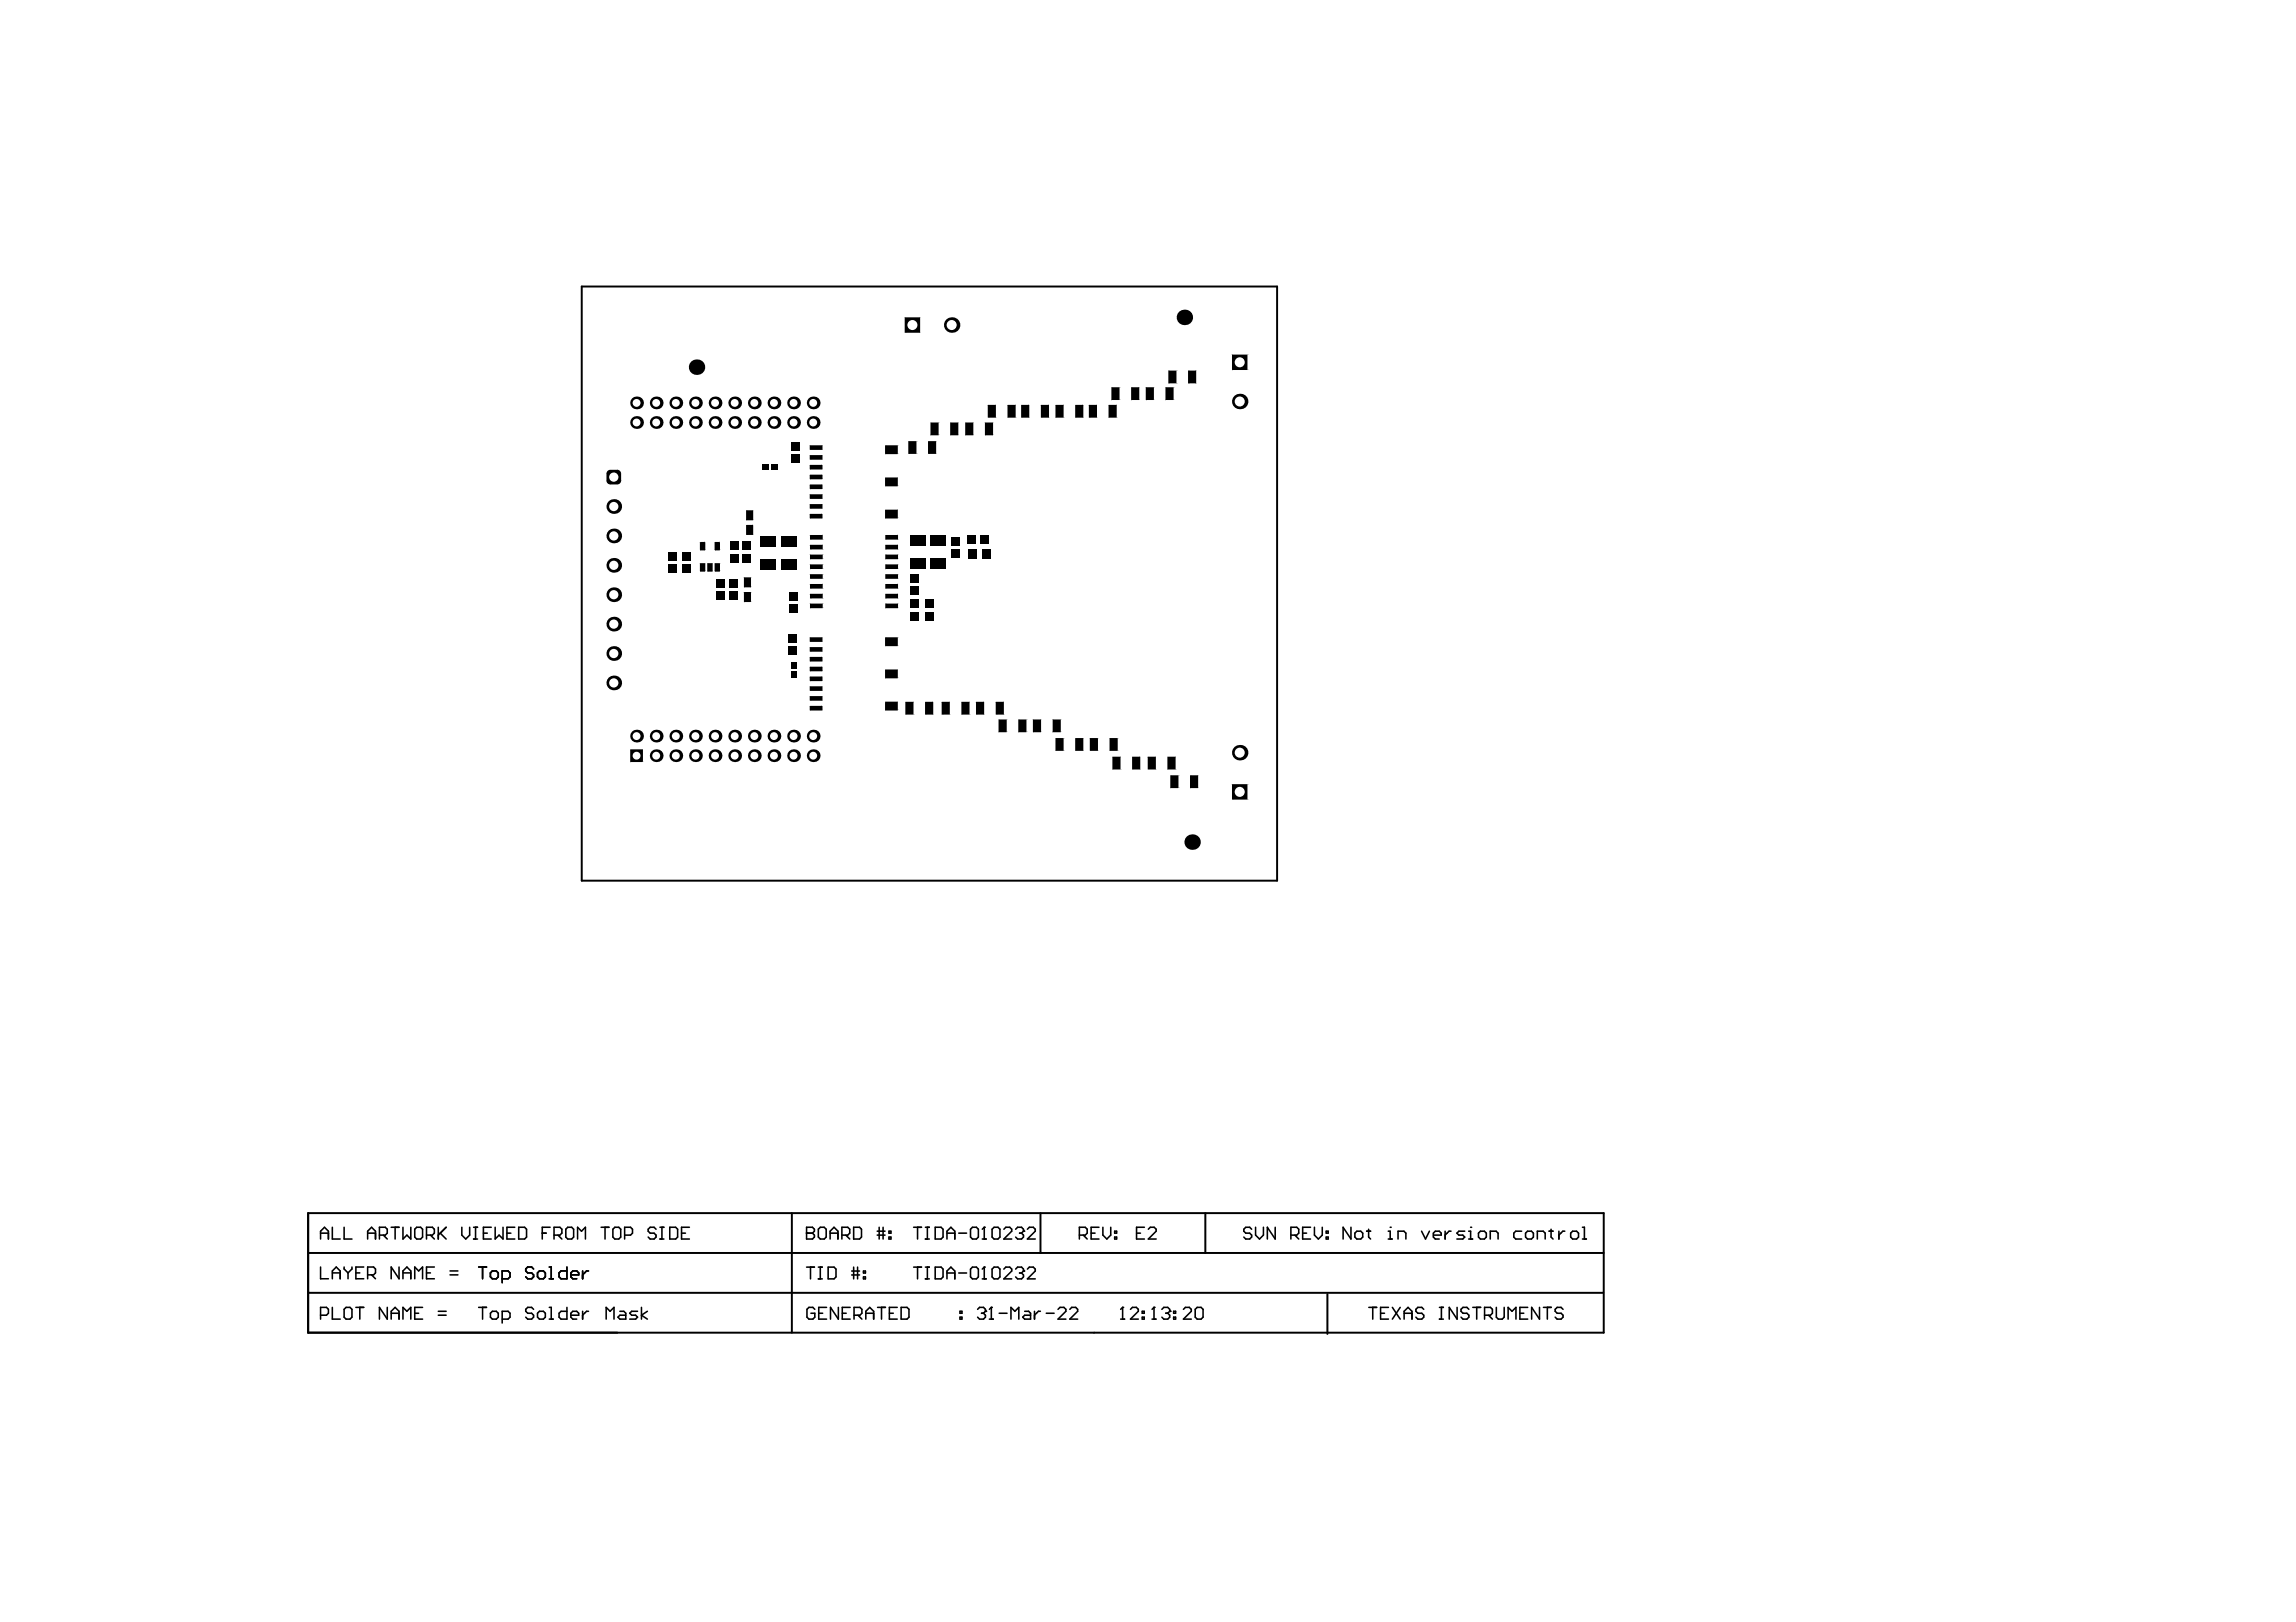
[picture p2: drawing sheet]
<svg xmlns="http://www.w3.org/2000/svg" width="297mm" height="210mm" viewBox="0 0 297 210" stroke-linecap="round" stroke-linejoin="round" font-family="sans-serif">
<path d="M75.3 37.1h89.9v76.9h-89.9zM39.9 157v15.5h167.6v-15.5h-167.6v15.5M102.4 157v15.5M134.6 157v5.1M155.9 157v5.1M39.9 162.1h167.6M39.9 167.3h167.5M171.7 167.5v5.1" fill="none" stroke="#000" stroke-width=".25"/>
<g fill="none" stroke="#000" stroke-width=".2">
<path d="M41.5 159.6h1M43 158.8v1.5h1M44.5 158.8v1.5h1M47.6 159.6h1M49.1 159.8h.7l.3-.2v-.5l-.3-.3h-.7v1.5M49.6 159.8l.5 .5M50.6 158.8h1M51.1 158.8v1.5M52.1 158.8v1.5l.5-.5 .5 .5v-1.5M53.7 159.1l.2-.3h.5l.3 .3v1l-.3 .2h-.5l-.2-.2zM55.2 159.8h.7l.3-.2v-.5l-.3-.3h-.7v1.5M55.7 159.8l.5 .5"/>
<path d="M56.7 158.8v1.5M57 159.6l.7 .7M57.7 158.8l-1 1M59.7 158.8v1l.6 .5 .5-.5v-1M61.3 158.8h.5M61.5 158.8v1.5M62.5 159.6h.5M63.6 158.8h-1.1v1.5h1.1M64.1 158.8v1.5l.5-.5 .5 .5v-1.5M65.6 159.6h.5M66.6 158.8h-1v1.5h1M67.1 158.8h.8l.2 .3v1l-.2 .2h-.8z"/>
<path d="M70.2 159.6h.5M71.2 158.8h-1v1.5M71.7 159.8h.7l.3-.2v-.5l-.3-.3h-.7v1.5M72.2 159.8l.5 .5M73.2 159.1l.3-.3h.5l.2 .3v1l-.2 .2h-.5l-.3-.2zM77.8 158.8h1M78.3 158.8v1.5M79.3 159.1l.2-.3h.6l.2 .3v1l-.2 .2h-.6l-.2-.2zM80.8 159.8h.8l.2-.2v-.5l-.2-.3h-.8v1.5M84.9 159.1l-.3-.3h-.5l-.2 .3v.2l.2 .3h.5l.3 .2v.3l-.3 .2h-.5l-.2-.2M85.4 158.8h.5M85.6 158.8v1.5"/>
<path d="M86.7 158.8h.7l.3 .3v1l-.3 .2h-.7zM88.2 159.6h.5M89.2 158.8h-1v1.5h1M104.3 159.6h.1M104.3 158.8h.8l.3 .3v.2l-.3 .3 .3 .2v.3l-.3 .2h-.8zM104.3 159.6h.8M105.9 159.1l.2-.3h.5l.3 .3v1l-.3 .2h-.5l-.2-.2zM107.4 159.6h1M108.9 159.8h.8l.2-.2v-.5l-.2-.3h-.8v1.5M109.4 159.8l.5 .5M110.4 158.8h.8l.3 .3v1l-.3 .2h-.8zM113.5 159.3h1"/>
<path d="M113.5 159.8h1M113.7 158.8v1.5M114.2 158.8v1.5M115 159.3h.3v.3h-.3zM118.2 158.8h1M118.7 158.8v1.5M119.7 158.8h.5M120 158.8v1.5M121 158.8h.8l.2 .3v1l-.2 .2h-.8zM122.5 159.6h1M124 159.6h1.1M125.6 159.1l.2-.3h.5l.3 .3v1l-.3 .2h-.5l-.2-.2z"/>
<path d="M127.3 158.8h.1M127.3 158.8v1.5M127.3 158.8l-.2 .3M128.3 159.1l.3-.3h.5l.3 .3v1l-.3 .2h-.5l-.3-.2zM129.9 159.1l.2-.3h.5l.3 .3v.2l-1 1h1M131.4 159.1l.2-.3h.6l.2 .3v.2M131.9 159.6h.3M132.2 159.6l.2 .2v.3l-.2 .2h-.6l-.2-.2M132.4 159.3h.1M132.4 159.3l-.2 .3M132.9 159.1l.3-.3h.5l.2 .3v.2l-1 1h1M139.6 159.8h.8l.3-.2v-.5l-.3-.3h-.8v1.5"/>
<path d="M140.1 159.8l.6 .5M141.2 159.6h.5M142.2 158.8h-1v1.5h1M142.7 158.8v1l.5 .5 .5-.5v-1M144.2 159.3h.3v.3h-.3zM147 159.6h.5M148.1 158.8h-1.1v1.5h1.1M148.6 159.1l.2-.3h.5l.3 .3v.2l-1 1h1M161.9 159.1l-.2-.3h-.5l-.3 .3v.2l.3 .3h.5l.2 .2v.3l-.2 .2h-.5l-.3-.2M162.4 158.8v1l.5 .5 .6-.5v-1M165 158.8v1.5l-1-1.5v1.5M167 159.8h.8l.2-.2v-.5l-.2-.3h-.8v1.5"/>
<path d="M167.5 159.8l.5 .5M168.5 159.6h.5M169.5 158.8h-1v1.5h1M170.1 158.8v1l.5 .5 .5-.5v-1M171.6 159.3h.2v.3h-.2zM174.8 158.8v1.5l-1-1.5v1.5M175.3 159.6l.2-.3h.5l.3 .3v.5l-.3 .2h-.5l-.2-.2zM176.8 159.3h.5M177.1 159.1v1l.2 .2M179.6 159.3h.3v1M179.9 158.8h.1M183.9 159.3l.5 1 .5-1"/>
<path d="M185.4 159.8h1.1v-.2l-.3-.3h-.5l-.3 .3v.5l.3 .2h.5M187 159.3v1M187.7 159.3h-.2l-.5 .5M189.5 159.3h-.8l-.2 .3 .2 .2h.5l.3 .3-.3 .2h-.7M190 159.3h.3v1M190.3 158.8h.1M191.5 159.3h.5l.3 .3v.5l-.3 .2h-.5l-.2-.2v-.5zM196.9 159.3h-.8l-.3 .3v.5l.3 .2h.8M197.4 159.6l.2-.3h.5l.3 .3v.5l-.3 .2h-.5l-.2-.2zM200.4 159.3h.5M200.7 159.1v1l.2 .2M201.7 159.3v1"/>
<path d="M202.4 159.3h-.2l-.5 .5M203.2 159.6l.3-.3h.5l.2 .3v.5l-.2 .2h-.5l-.3-.2zM204.7 158.8h.3v1.5M41.5 170.2h.7l.3-.3v-.5l-.3-.2h-.7v1.5M41.5 160.3v-1l.5-.5 .5 .5v1M41.5 164v1.5h1M43 169.2v1.5h1M43 165.5v-1l.5-.5 .5 .5v1M43 164.7h1M44.5 169.4l.3-.2h.5l.2 .2v1.1l-.2 .2h-.5l-.3-.2zM44.5 164v.2l.5 .5M45 164.7v.8"/>
<path d="M45.5 164v.2l-.5 .5M46 169.2h1.1M46 164.7h.5M46.5 169.2v1.5M47.1 164h-1.1v1.5h1.1M47.6 160.3v-1l.5-.5 .5 .5v1M47.6 165h.7l.3-.3v-.5l-.3-.2h-.7v1.5M48.1 165l.5 .5M50.1 169.2v1.5l-1-1.5v1.5M50.6 169.9h1M50.6 170.7v-1l.5-.5 .5 .5v1M51.6 164v1.5l-1-1.5v1.5"/>
<path d="M52.1 165.5v-1l.5-.5 .5 .5v1M52.1 170.7v-1.5l.5 .5 .5-.5v1.5M52.1 164.7h1M53.7 169.9h.5M53.7 165.5v-1.5l.5 .5 .5-.5v1.5M54.7 169.2h-1v1.5h1M55.2 164.7h.5M56.2 164h-1v1.5h1M56.7 169.7h1M56.7 170.2h1M58.2 165h1M58.2 164.5h1"/>
<path d="M61.3 160.3h.5M61.9 169.2h1M61.9 164h1M62.4 164v1.5M62.4 169.2v1.5M63.4 169.9l.3-.2h.5l.3 .2v.6l-.3 .2h-.5l-.3-.2zM63.4 164.7l.3-.2h.5l.3 .2v.5l-.3 .3h-.5l-.3-.3zM65 170.7h.7l.3-.2v-.6l-.3-.2h-.7v1.5M65 165.5h.7l.3-.3v-.5l-.3-.2h-.7v1.5M69 169.4l-.2-.2h-.5l-.3 .2v.3l.3 .2h.5l.2 .3v.3l-.2 .2h-.5l-.3-.2M69 164.2l-.2-.2h-.5l-.3 .2v.3l.3 .2h.5l.2 .3v.2l-.2 .3h-.5l-.3-.3M69.5 169.9l.3-.2h.5l.3 .2v.6l-.3 .2h-.5l-.3-.2z"/>
<path d="M69.5 164.7l.3-.2h.5l.3 .2v.5l-.3 .3h-.5l-.3-.3zM71.1 169.2h.2v1.5M71.1 170.7h.5M71.1 164h.2v1.5M71.1 165.5h.5M73.3 169.2v1.5h-.7l-.3-.2v-.6l.3-.2h.7M73.3 164v1.5h-.7l-.3-.3v-.5l.3-.2h.7M73.9 170.2h1v-.3l-.3-.2h-.5l-.2 .2v.6l.2 .2h.5M73.9 165h1v-.3l-.3-.2h-.5l-.2 .2v.5l.2 .3h.5M74.7 160.3v-1.5l.5 .5 .5-.5v1.5M75.4 164.5v1M75.4 169.7v1"/>
<path d="M76.1 169.7h-.2l-.5 .5M76.1 164.5h-.2l-.5 .5M78.4 170.7v-1.5l.5 .5 .5-.5v1.5M80.2 169.7h.5l.3 .2v.8h-.8l-.3-.2 .3-.3h.8M82.5 169.7h-.8l-.2 .2 .2 .3h.5l.3 .3-.3 .2h-.7M83 169.2v1.5M83.8 169.7l-.8 .5 .8 .5M85.4 160.3h.5M104.3 164h1.1M104.9 164v1.5M105.4 169.4l-.2-.2h-.5l-.3 .2v1.1l.3 .2h.5l.2-.2v-.6h-.5M105.9 165.5h.5"/>
<path d="M105.9 164h.5M105.9 169.9h.5M106.1 164v1.5M106.9 169.2h-1v1.5h1M107.1 164h.8l.3 .2v1l-.3 .3h-.8zM107.4 160.3v-1l.5-.5 .5 .5v1M108.5 169.2v1.5l-1.1-1.5v1.5M109 169.9h.5M110 169.2h-1v1.5h1M110.2 165h1M110.2 164.5h1M110.4 164v1.5"/>
<path d="M110.5 170.2h.8l.2-.3v-.5l-.2-.2h-.8v1.5M110.9 164v1.5M111 170.2l.5 .5M111.7 165.2h.3v.3h-.3zM111.7 164.5h.3v.2h-.3zM112 169.9h1M112 170.7v-1l.5-.5 .5 .5v1M113.5 169.2h1.1M114 169.2v1.5M115 160.1h.3v.2h-.3zM115.1 169.9h.5M116.1 169.2h-1v1.5h1"/>
<path d="M116.6 169.2h.7l.3 .2v1.1l-.3 .2h-.7zM118.2 164h1M118.7 164v1.5M119.7 160.3h.5M119.7 165.5h.5M119.7 164h.5M120 164v1.5M121 164h.8l.2 .2v1l-.2 .3h-.8zM122.5 160.3v-1l.5-.5 .5 .5v1M122.5 165.5v-1l.5-.5 .5 .5v1M122.5 164.7h1M124 164.7h1.1"/>
<path d="M124.2 170.5h.2v.2h-.2zM124.2 169.7h.2v.2h-.2zM125.8 164h.5l.3 .2v1l-.3 .3h-.5l-.2-.3v-1zM126.5 169.4l.2-.2h.5l.3 .2v.3M127 169.9h.2M127.1 160.3h.5M127.1 165.5h.5M127.2 169.9l.3 .3v.3l-.3 .2h-.5l-.2-.2M127.3 164h.1M127.3 164v1.5M127.3 164l-.2 .2M127.5 169.7h.1"/>
<path d="M127.5 169.7l-.3 .2M128 170.7h.5M128.3 169.2h.1M128.3 169.2v1.5M128.3 169.2l-.3 .2M128.3 164.2l.3-.2h.5l.3 .2v1l-.3 .3h-.5l-.3-.3zM129.3 169.9h1M129.9 164.2l.2-.2h.5l.3 .2v.3l-1 1h1M130.8 170.7v-1.5l.5 .5 .5-.5v1.5M131.4 164.2l.2-.2h.6l.2 .2v.3M131.9 164.7h.3M132.2 164.7l.2 .3v.2l-.2 .3h-.6l-.2-.3"/>
<path d="M132.4 164.5h.1M132.4 164.5l-.2 .2M132.6 169.7h.5l.2 .2v.8h-.7l-.3-.2 .3-.3h.7M132.9 164.2l.3-.2h.5l.2 .2v.3l-1 1h1M133.8 169.7v1M134.6 169.7h-.3l-.5 .5M135.4 169.9h1M136.9 169.4l.2-.2h.5l.3 .2v.3l-1 1h1M138.4 169.4l.3-.2h.5l.2 .2v.3l-1 1h1M144.2 160.1h.3v.2h-.3zM145 170.7h.5M145.2 169.2h.1"/>
<path d="M145.2 169.2v1.5M145.2 169.2l-.2 .2M146.3 169.4l.2-.2h.5l.3 .2v.3l-1 1h1M147.8 170.5h.2v.2h-.2zM147.8 169.7h.2v.2h-.2zM149 170.7h.6M149.3 169.2h.1M149.3 169.2v1.5M149.3 169.2l-.3 .2M150.3 169.4l.3-.2h.5l.2 .2v.3M150.8 169.9h.3M151.1 169.9l.2 .3v.3l-.2 .2h-.5l-.3-.2"/>
<path d="M151.3 169.7h.1M151.3 169.7l-.2 .2M151.8 170.5h.3v.2h-.3zM151.8 169.7h.3v.2h-.3zM153.1 169.4l.3-.2h.5l.2 .2v.3l-1 1h1M154.6 169.4l.3-.2h.5l.2 .2v1.1l-.2 .2h-.5l-.3-.2zM171.6 160.1h.2v.2h-.2zM177.1 169.2h1M177.6 169.2v1.5M178.6 169.9h.5M179.6 160.3h.5M179.6 169.2h-1v1.5h1"/>
<path d="M180.1 169.2l1 1.5M180.9 160.3v-1h.7l.3 .3v.7M181.1 169.2l-1 1.5M181.7 169.9h1M181.7 170.7v-1l.5-.5 .5 .5v1M184.2 169.4l-.3-.2h-.5l-.2 .2v.3l.2 .2h.5l.3 .3v.3l-.3 .2h-.5l-.2-.2M186.2 169.2h.5M186.2 170.7h.5M186.5 169.2v1.5M188.5 169.2v1.5l-1-1.5v1.5M190 160.3h.5M190 169.4l-.2-.2h-.5l-.3 .2v.3l.3 .2h.5l.2 .3v.3l-.2 .2h-.5l-.3-.2"/>
<path d="M190.5 169.2h1.1M191 169.2v1.5M192.1 170.2h.7l.3-.3v-.5l-.3-.2h-.7v1.5M192.6 170.2l.5 .5M192.8 160.3v-1h.8l.2 .3v.7M193.6 169.2v1.3l.2 .2h.5l.3-.2v-1.3M195.1 170.7v-1.5l.5 .5 .5-.5v1.5M196.6 169.9h.5M197.6 169.2h-1v1.5h1M198.9 160.3v-1h.7l.3 .3v.7M199.2 169.2v1.5l-1-1.5v1.5M199.7 169.2h1"/>
<path d="M200.2 169.2v1.5M202.2 169.4l-.2-.2h-.5l-.3 .2v.3l.3 .2h.5l.2 .3v.3l-.2 .2h-.5l-.3-.2M204.7 160.3h.5"/>
</g>
<circle cx="92.5" cy="97.8" r=".83" fill="#000"/>
<circle cx="92.5" cy="97.8" r=".51" fill="#fff"/>
<path d="M81.5 97.1l.1-.1h1.5l.1 .1v1.4l-.1 .1h-1.5l-.1-.1z" fill-rule="evenodd" fill="#000"/>
<g fill="#000">
<path d="M81.5 97.1h.1zM81.6 97v.1h-.1z"/>
<path d="M81.6 98.5v.1zM81.5 98.5h.1v.1z"/>
<path d="M83.1 97v.1zM83.1 97l.1 .1h-.1z"/>
<path d="M83.1 98.5h.1zM83.1 98.5h.1l-.1 .1z"/>
</g>
<circle cx="82.4" cy="97.8" r=".51" fill="#fff"/>
<circle cx="84.9" cy="97.8" r=".83" fill="#000"/>
<circle cx="84.9" cy="97.8" r=".51" fill="#fff"/>
<circle cx="87.4" cy="97.8" r=".83" fill="#000"/>
<circle cx="87.4" cy="97.8" r=".51" fill="#fff"/>
<circle cx="90" cy="97.8" r=".83" fill="#000"/>
<circle cx="90" cy="97.8" r=".51" fill="#fff"/>
<circle cx="82.4" cy="95.3" r=".83" fill="#000"/>
<circle cx="82.4" cy="95.3" r=".51" fill="#fff"/>
<circle cx="84.9" cy="95.3" r=".83" fill="#000"/>
<circle cx="84.9" cy="95.3" r=".51" fill="#fff"/>
<circle cx="87.4" cy="95.3" r=".83" fill="#000"/>
<circle cx="87.4" cy="95.3" r=".51" fill="#fff"/>
<circle cx="90" cy="95.3" r=".83" fill="#000"/>
<circle cx="90" cy="95.3" r=".51" fill="#fff"/>
<circle cx="92.5" cy="95.3" r=".83" fill="#000"/>
<circle cx="92.5" cy="95.3" r=".51" fill="#fff"/>
<circle cx="79.4" cy="88.4" r=".95" fill="#000"/>
<circle cx="79.4" cy="88.4" r=".6" fill="#fff"/>
<circle cx="79.4" cy="84.6" r=".95" fill="#000"/>
<circle cx="79.4" cy="84.6" r=".6" fill="#fff"/>
<path d="M159.4 101.5h1.9l.1 1.9-2 .1z" fill-rule="evenodd" fill="#000"/>
<path d="M159.4 103.4v.1zM161.3 101.5h.1z" fill="#000"/>
<circle cx="160.4" cy="102.5" r=".65" fill="#fff"/>
<circle cx="95" cy="97.8" r=".83" fill="#000"/>
<circle cx="95" cy="97.8" r=".51" fill="#fff"/>
<circle cx="105.2" cy="97.8" r=".83" fill="#000"/>
<circle cx="105.2" cy="97.8" r=".51" fill="#fff"/>
<circle cx="102.7" cy="97.8" r=".83" fill="#000"/>
<circle cx="102.7" cy="97.8" r=".51" fill="#fff"/>
<circle cx="100.1" cy="97.8" r=".83" fill="#000"/>
<circle cx="100.1" cy="97.8" r=".51" fill="#fff"/>
<circle cx="97.6" cy="97.8" r=".83" fill="#000"/>
<circle cx="97.6" cy="97.8" r=".51" fill="#fff"/>
<circle cx="160.4" cy="97.4" r="1" fill="#000"/>
<circle cx="160.4" cy="97.4" r=".65" fill="#fff"/>
<circle cx="95" cy="95.3" r=".83" fill="#000"/>
<circle cx="95" cy="95.3" r=".51" fill="#fff"/>
<circle cx="105.2" cy="95.3" r=".83" fill="#000"/>
<circle cx="105.2" cy="95.3" r=".51" fill="#fff"/>
<circle cx="102.7" cy="95.3" r=".83" fill="#000"/>
<circle cx="102.7" cy="95.3" r=".51" fill="#fff"/>
<circle cx="100.1" cy="95.3" r=".83" fill="#000"/>
<circle cx="100.1" cy="95.3" r=".51" fill="#fff"/>
<circle cx="97.6" cy="95.3" r=".83" fill="#000"/>
<circle cx="97.6" cy="95.3" r=".51" fill="#fff"/>
<circle cx="79.4" cy="80.8" r=".95" fill="#000"/>
<circle cx="79.4" cy="80.8" r=".6" fill="#fff"/>
<circle cx="79.4" cy="77" r=".95" fill="#000"/>
<circle cx="79.4" cy="77" r=".6" fill="#fff"/>
<circle cx="79.4" cy="73.2" r=".95" fill="#000"/>
<circle cx="79.4" cy="73.2" r=".6" fill="#fff"/>
<circle cx="79.4" cy="69.4" r=".95" fill="#000"/>
<circle cx="79.4" cy="69.4" r=".6" fill="#fff"/>
<circle cx="79.4" cy="65.5" r=".95" fill="#000"/>
<circle cx="79.4" cy="65.5" r=".6" fill="#fff"/>
<path d="M78.5 61.3l.5-.5h.9l.5 .5v.9l-.5 .5h-.9l-.5-.5z" fill-rule="evenodd" fill="#000"/>
<g fill="#000">
<path d="M78.5 61.3h.5zM78.5 61l.2-.1 .3-.1v.5h-.5z"/>
<path d="M79 62.2v.5zM78.5 62.2h.5v.5l-.3-.1-.2-.2z"/>
<path d="M79.9 62.2h.5zM79.9 62.2h.5l-.1 .2-.2 .2-.2 .1z"/>
<path d="M79.9 60.8v.5zM79.9 60.8l.2 .1 .2 .1 .1 .3h-.5z"/>
</g>
<circle cx="79.4" cy="61.7" r=".6" fill="#fff"/>
<circle cx="82.4" cy="54.7" r=".83" fill="#000"/>
<circle cx="82.4" cy="54.7" r=".51" fill="#fff"/>
<circle cx="84.9" cy="54.7" r=".83" fill="#000"/>
<circle cx="84.9" cy="54.7" r=".51" fill="#fff"/>
<circle cx="87.4" cy="54.7" r=".83" fill="#000"/>
<circle cx="87.4" cy="54.7" r=".51" fill="#fff"/>
<circle cx="90" cy="54.7" r=".83" fill="#000"/>
<circle cx="90" cy="54.7" r=".51" fill="#fff"/>
<circle cx="92.5" cy="54.7" r=".83" fill="#000"/>
<circle cx="92.5" cy="54.7" r=".51" fill="#fff"/>
<circle cx="87.4" cy="52.1" r=".83" fill="#000"/>
<circle cx="87.4" cy="52.1" r=".51" fill="#fff"/>
<circle cx="84.9" cy="52.1" r=".83" fill="#000"/>
<circle cx="84.9" cy="52.1" r=".51" fill="#fff"/>
<circle cx="82.4" cy="52.1" r=".83" fill="#000"/>
<circle cx="82.4" cy="52.1" r=".51" fill="#fff"/>
<circle cx="90" cy="52.1" r=".83" fill="#000"/>
<circle cx="90" cy="52.1" r=".51" fill="#fff"/>
<circle cx="92.5" cy="52.1" r=".83" fill="#000"/>
<circle cx="92.5" cy="52.1" r=".51" fill="#fff"/>
<circle cx="95" cy="54.7" r=".83" fill="#000"/>
<circle cx="95" cy="54.7" r=".51" fill="#fff"/>
<circle cx="95" cy="52.1" r=".83" fill="#000"/>
<circle cx="95" cy="52.1" r=".51" fill="#fff"/>
<circle cx="97.6" cy="54.7" r=".83" fill="#000"/>
<circle cx="97.6" cy="54.7" r=".51" fill="#fff"/>
<circle cx="97.6" cy="52.1" r=".83" fill="#000"/>
<circle cx="97.6" cy="52.1" r=".51" fill="#fff"/>
<circle cx="100.1" cy="52.1" r=".83" fill="#000"/>
<circle cx="100.1" cy="52.1" r=".51" fill="#fff"/>
<circle cx="100.1" cy="54.7" r=".83" fill="#000"/>
<circle cx="100.1" cy="54.7" r=".51" fill="#fff"/>
<circle cx="102.7" cy="52.1" r=".83" fill="#000"/>
<circle cx="102.7" cy="52.1" r=".51" fill="#fff"/>
<circle cx="102.7" cy="54.7" r=".83" fill="#000"/>
<circle cx="102.7" cy="54.7" r=".51" fill="#fff"/>
<circle cx="105.2" cy="54.7" r=".83" fill="#000"/>
<circle cx="105.2" cy="54.7" r=".51" fill="#fff"/>
<circle cx="105.2" cy="52.1" r=".83" fill="#000"/>
<circle cx="105.2" cy="52.1" r=".51" fill="#fff"/>
<path d="M117 41.1h2v1.9l-1.9 .1z" fill-rule="evenodd" fill="#000"/>
<path d="M117 43l.1 .1z" fill="#000"/>
<circle cx="118" cy="42.1" r=".65" fill="#fff"/>
<circle cx="123.1" cy="42.1" r="1" fill="#000"/>
<circle cx="123.1" cy="42.1" r=".65" fill="#fff"/>
<path d="M159.4 45.9h1.9l.1 1.9-2 .1z" fill-rule="evenodd" fill="#000"/>
<path d="M159.4 47.8v.1zM161.3 45.9h.1z" fill="#000"/>
<circle cx="160.4" cy="46.9" r=".65" fill="#fff"/>
<circle cx="160.4" cy="52" r="1" fill="#000"/>
<circle cx="160.4" cy="52" r=".65" fill="#fff"/>
<g fill="#000">
<path d="M102.5 57.2h1v1.1h-1z" fill-rule="evenodd"/>
<path d="M102.5 58.8h1v1.1h-1z" fill-rule="evenodd"/>
<path d="M104.8 59v-.1h1.5l.1 .5-.1 .1h-1.5z" fill-rule="evenodd"/>
<path d="M104.8 57.7v-.1h1.5l.1 .5-.1 .1h-1.5z" fill-rule="evenodd"/>
<path d="M114.5 57.7l.1-.1h1.5l.1 .1v1l-.1 .1h-1.5l-.1-.1z" fill-rule="evenodd"/>
<path d="M117.6 57.1h1l-.1 1.6h-1z" fill-rule="evenodd"/>
<path d="M120.1 57.1h1v1.6h-1z" fill-rule="evenodd"/>
<path d="M120.4 54.7h1v1.6h-1z" fill-rule="evenodd"/>
<path d="M123 54.7h1l-.1 1.6h-1z" fill-rule="evenodd"/>
<path d="M124.9 54.7h1v1.6h-1z" fill-rule="evenodd"/>
<path d="M127.4 54.7h1.1l-.1 1.6h-1z" fill-rule="evenodd"/>
<path d="M127.8 52.4h1v1.7l-1-.1z" fill-rule="evenodd"/>
<path d="M130.3 52.4h1.1l-.1 1.7-1-.1z" fill-rule="evenodd"/>
<path d="M132.2 52.4h1l-.1 1.7-1-.1z" fill-rule="evenodd"/>
<path d="M134.7 52.4h1v1.7l-1-.1z" fill-rule="evenodd"/>
<path d="M136.6 52.4h1v1.7l-1.1-.1z" fill-rule="evenodd"/>
<path d="M139.1 52.4h1.1l-.1 1.7-1-.1z" fill-rule="evenodd"/>
<path d="M140.9 52.4h1v1.7l-1-.1z" fill-rule="evenodd"/>
<path d="M143.4 52.4h1.1l-.1 1.7-1-.1z" fill-rule="evenodd"/>
<path d="M143.8 50.1l1 .1v1.6l-1-.1z" fill-rule="evenodd"/>
<path d="M146.3 50.2h1.1l-.1 1.6-1-.1z" fill-rule="evenodd"/>
<path d="M148.3 50.1l1 .1-.1 1.6-1-.1z" fill-rule="evenodd"/>
<path d="M150.8 50.2h1v1.6l-1-.1z" fill-rule="evenodd"/>
<path d="M151.2 48h1v1.6h-1.1z" fill-rule="evenodd"/>
<path d="M153.7 48h1.1l-.1 1.6h-1z" fill-rule="evenodd"/>
<path d="M86.5 73.1h1.1v1.1h-1.1z" fill-rule="evenodd"/>
<path d="M86.5 71.5h1.1v1.1h-1.1z" fill-rule="evenodd"/>
<path d="M88.2 73.1h1.1v1.1h-1.1z" fill-rule="evenodd"/>
<path d="M88.2 71.5h1.1v1.1h-1.1z" fill-rule="evenodd"/>
<path d="M90.6 72.9h.5l.1 .1v.9l-.1 .1h-.5l-.1-.1v-.9z" fill-rule="evenodd"/>
<path d="M90.6 70.1h.5l.1 .1v.9l-.1 .1h-.5l-.1-.1v-.9z" fill-rule="evenodd"/>
<path d="M91.5 73l.1-.1h.5l.1 .1v.9l-.1 .1h-.5l-.1-.1z" fill-rule="evenodd"/>
<path d="M92.4 73l.1-.1h.5l.1 .1v.9l-.1 .1h-.5l-.1-.1z" fill-rule="evenodd"/>
<path d="M92.4 70.2l.1-.1h.5l.1 .1v.9l-.1 .1h-.5l-.1-.1z" fill-rule="evenodd"/>
<path d="M92.7 74.9h1v1.1h-1z" fill-rule="evenodd"/>
<path d="M92.7 76.5h1v1.1h-1z" fill-rule="evenodd"/>
<path d="M94.4 74.9h1.1v1.1h-1.1z" fill-rule="evenodd"/>
<path d="M94.4 76.5h1.1v1.1h-1.1z" fill-rule="evenodd"/>
<path d="M94.5 71.7h1.1v1.1h-1.1z" fill-rule="evenodd"/>
<path d="M94.5 70.1h1.1v1h-1.1z" fill-rule="evenodd"/>
<path d="M96.5 66.1h.9v1.2h-.9z" fill-rule="evenodd"/>
<path d="M96.5 68h.9v1.2h-.9z" fill-rule="evenodd"/>
<path d="M96.2 74.8h1l-.1 1.2h-.9z" fill-rule="evenodd"/>
<path d="M96.2 76.7h1l-.1 1.2h-.9z" fill-rule="evenodd"/>
<path d="M96.1 71.7h1.1v1.1h-1.1z" fill-rule="evenodd"/>
<path d="M96.1 70.1h1.1v1h-1.1z" fill-rule="evenodd"/>
<path d="M98.6 60.1h.9v.7h-.9z" fill-rule="evenodd"/>
<path d="M99.8 60.1h.9v.7h-.9z" fill-rule="evenodd"/>
<path d="M98.3 72.3h2v1.4h-2z" fill-rule="evenodd"/>
<path d="M98.3 69.4h2v1.4h-2z" fill-rule="evenodd"/>
<path d="M101.1 72.3h2v1.4h-2z" fill-rule="evenodd"/>
<path d="M101.1 69.4h2v1.4h-2z" fill-rule="evenodd"/>
<path d="M102.1 78.2h1v1.1h-1z" fill-rule="evenodd"/>
<path d="M102.1 76.6h1v1.1h-1z" fill-rule="evenodd"/>
<path d="M104.8 78.1h1.6v.6h-1.6z" fill-rule="evenodd"/>
<path d="M104.8 76.8h1.6v.6h-1.6z" fill-rule="evenodd"/>
<path d="M104.8 75.6h1.6v.5l-1.6 .1z" fill-rule="evenodd"/>
<path d="M104.8 74.3h1.6v.6h-1.6z" fill-rule="evenodd"/>
<path d="M104.8 73h1.6v.6h-1.6z" fill-rule="evenodd"/>
<path d="M104.8 71.8h1.6v.5l-1.6 .1z" fill-rule="evenodd"/>
<path d="M104.8 70.5h1.6v.5l-1.6 .1z" fill-rule="evenodd"/>
<path d="M104.8 69.2h1.6v.6h-1.6z" fill-rule="evenodd"/>
<path d="M104.8 66.6v-.1h1.5l.1 .5-.1 .1h-1.5z" fill-rule="evenodd"/>
<path d="M104.8 65.3v-.1h1.5l.1 .6h-.1h-1.5z" fill-rule="evenodd"/>
<path d="M104.8 64h1.5l.1 .5-.1 .1h-1.5z" fill-rule="evenodd"/>
<path d="M104.8 62.8v-.1h1.5l.1 .5-.1 .1h-1.5z" fill-rule="evenodd"/>
<path d="M104.8 61.5v-.1h1.5l.1 .6h-.1h-1.5z" fill-rule="evenodd"/>
<path d="M104.8 60.2h1.5l.1 .5-.1 .1h-1.5z" fill-rule="evenodd"/>
<path d="M114.6 75.6h1.5l.1 .5-1.6 .1z" fill-rule="evenodd"/>
<path d="M114.6 69.2h1.5l.1 .6h-1.6z" fill-rule="evenodd"/>
<path d="M114.6 70.5h1.5l.1 .5-1.6 .1z" fill-rule="evenodd"/>
<path d="M114.6 71.8h1.5l.1 .5-1.6 .1z" fill-rule="evenodd"/>
<path d="M114.6 73h1.5l.1 .6h-1.6z" fill-rule="evenodd"/>
<path d="M114.6 74.3h1.5l.1 .6h-1.6z" fill-rule="evenodd"/>
<path d="M114.6 76.8h1.5l.1 .6h-1.6z" fill-rule="evenodd"/>
<path d="M114.6 78.1h1.5l.1 .6h-1.6z" fill-rule="evenodd"/>
<path d="M114.6 61.8h1.5l.1 .1v1h-.1h-1.5h-.1v-1z" fill-rule="evenodd"/>
<path d="M114.5 66h.1h1.5h.1v1l-.1 .1h-1.5l-.1-.1z" fill-rule="evenodd"/>
<path d="M117.7 77.6h1.1v1.1h-1.1z" fill-rule="evenodd"/>
<path d="M117.7 75.9h1.1v1.1h-1.1z" fill-rule="evenodd"/>
<path d="M117.7 74.3h1.1v1.1h-1.1z" fill-rule="evenodd"/>
<path d="M117.8 72.2h1.9v1.4h-1.9z" fill-rule="evenodd"/>
<path d="M117.8 69.3h1.9v1.4h-1.9z" fill-rule="evenodd"/>
<path d="M119.8 77.6h1v1.1h-1z" fill-rule="evenodd"/>
<path d="M120.4 72.2h2v1.4h-2z" fill-rule="evenodd"/>
<path d="M120.4 69.3h2v1.4h-2z" fill-rule="evenodd"/>
<path d="M123.1 71.1h1.1v1.1h-1.1z" fill-rule="evenodd"/>
<path d="M123.1 69.5h1.1v1.1h-1.1z" fill-rule="evenodd"/>
<path d="M125.2 69.3h1.1v1.1h-1.1z" fill-rule="evenodd"/>
<path d="M125.2 71.1h1.1v1.2h-1.1z" fill-rule="evenodd"/>
<path d="M126.8 69.3h1.1v1.1h-1.1z" fill-rule="evenodd"/>
<path d="M127 71.1h1.1v1.2h-1.1z" fill-rule="evenodd"/>
<path d="M102 82.1h1.1v1.1h-1.1z" fill-rule="evenodd"/>
<path d="M102 83.7h1.1v1.1h-1.1z" fill-rule="evenodd"/>
<path d="M102.3 85.7h.7v.9h-.7z" fill-rule="evenodd"/>
<path d="M102.3 86.9h.7v.9h-.7z" fill-rule="evenodd"/>
<path d="M104.8 91.4v-.1h1.5l.1 .6h-.1h-1.5z" fill-rule="evenodd"/>
<path d="M104.8 90.2v-.1h1.5l.1 .5-.1 .1h-1.5z" fill-rule="evenodd"/>
<path d="M104.8 88.9v-.1h1.5l.1 .5-.1 .1h-1.5z" fill-rule="evenodd"/>
<path d="M104.8 87.6v-.1h1.5l.1 .6h-.1h-1.5z" fill-rule="evenodd"/>
<path d="M104.8 86.4v-.1h1.5l.1 .5-.1 .1h-1.5z" fill-rule="evenodd"/>
<path d="M104.8 85.1v-.1h1.5l.1 .5-.1 .1h-1.5z" fill-rule="evenodd"/>
<path d="M104.8 83.8v-.1h1.5l.1 .6h-.1h-1.5z" fill-rule="evenodd"/>
<path d="M104.8 82.5h1.5l.1 .5-.1 .1h-1.5z" fill-rule="evenodd"/>
<path d="M114.5 86.7l.1-.1h1.5l.1 .1v1l-.1 .1h-1.5l-.1-.1z" fill-rule="evenodd"/>
<path d="M114.5 82.5h.1h1.5h.1v1l-.1 .1h-1.5l-.1-.1z" fill-rule="evenodd"/>
<path d="M114.5 90.9l.1-.1h1.5l.1 .1v1h-.1h-1.5h-.1z" fill-rule="evenodd"/>
<path d="M117.2 90.8l1 .1-.1 1.6-1-.1z" fill-rule="evenodd"/>
<path d="M117.7 79.2h1.1v1.1h-1.1z" fill-rule="evenodd"/>
<path d="M119.7 90.9h1v1.6l-1-.1z" fill-rule="evenodd"/>
<path d="M119.8 79.2h1v1.1h-1z" fill-rule="evenodd"/>
<path d="M121.9 90.8l1 .1-.1 1.6-1-.1z" fill-rule="evenodd"/>
<path d="M124.4 90.9h1v1.6l-1-.1z" fill-rule="evenodd"/>
<path d="M126.3 90.8l1 .1v1.6l-1-.1z" fill-rule="evenodd"/>
<path d="M128.8 90.9h1.1l-.1 1.6-1-.1z" fill-rule="evenodd"/>
<path d="M129.2 93.1l1 .1v1.6l-1-.1z" fill-rule="evenodd"/>
<path d="M131.7 93.2h1.1l-.1 1.6-1-.1z" fill-rule="evenodd"/>
<path d="M133.7 93.1l1 .1-.1 1.6-1-.1z" fill-rule="evenodd"/>
<path d="M136.2 93.2h1v1.6l-1-.1z" fill-rule="evenodd"/>
<path d="M136.6 95.5l1 .1v1.6l-1.1-.1z" fill-rule="evenodd"/>
<path d="M139.1 95.6h1.1l-.1 1.6-1-.1z" fill-rule="evenodd"/>
<path d="M141 95.5l1 .1v1.6l-1-.1z" fill-rule="evenodd"/>
<path d="M143.5 95.6h1.1v1.6l-1.1-.1z" fill-rule="evenodd"/>
<path d="M144 97.9l1 .1-.1 1.6-1-.1z" fill-rule="evenodd"/>
<path d="M146.5 98h1v1.6l-1-.1z" fill-rule="evenodd"/>
<path d="M148.5 97.9l1 .1v1.6l-1-.1z" fill-rule="evenodd"/>
<path d="M151 98h1.1l-.1 1.6-1-.1z" fill-rule="evenodd"/>
<path d="M151.4 100.3l1.1 .1-.1 1.6-1-.1z" fill-rule="evenodd"/>
<path d="M154 100.4h1v1.6l-1-.1z" fill-rule="evenodd"/>
</g>
<g fill="#000">
<path d="M104.8 58.9v.1zM104.8 57.6v.1zM117.5 58.7h.1zM118.5 57.1h.1zM122.9 56.3h.1zM123.9 54.7h.1zM127.4 56.3h.1zM127.8 54v.1zM128.4 54.7h.1zM130.3 54l.1 .1zM131.3 52.4h.1zM132.1 54l.1 .1z"/>
<path d="M133.1 52.4h.1zM134.7 54v.1zM136.5 54l.1 .1zM139.1 54v.1zM140.1 52.4h.1zM140.9 54v.1zM143.4 54l.1 .1zM143.8 51.7v.1zM144.4 52.4h.1zM144.8 50.1v.1zM146.3 51.7l.1 .1zM147.3 50.1l.1 .1z"/>
<path d="M148.2 51.7l.1 .1zM149.2 50.1l.1 .1zM150.8 51.7v.1zM151.1 49.6h.1zM151.8 50.1v.1zM154.7 48h.1zM96.2 76h.1zM96.2 77.9h.1zM96.5 67.3h.1zM96.5 69.2h.1zM97.1 74.7l.1 .1zM97.1 76.6l.1 .1z"/>
<path d="M97.4 66v.1zM97.4 67.9v.1zM104.8 66.5v.1zM104.8 62.7v.1zM104.8 61.4v.1zM104.8 76.1v.1zM104.8 72.3v.1zM104.8 71v.1zM106.3 64h.1zM106.3 60.2h.1zM106.4 78.1v.1zM106.4 76.8v.1z"/>
<path d="M106.4 74.3v.1zM106.4 73v.1zM106.4 70.5v.1zM106.4 69.2v.1zM114.5 62.9h.1zM114.5 76.1l.1 .1zM114.5 69.8h.1zM114.5 71l.1 .1zM114.5 72.3l.1 .1zM114.5 73.6h.1zM114.5 74.9h.1zM114.5 77.4h.1z"/>
<path d="M114.5 78.7h.1zM116.1 66h.1zM116.1 75.6h.1zM116.1 69.2l.1 .1zM116.1 70.5l.1 .1zM116.1 71.8h.1zM116.1 73l.1 .1zM116.1 74.3l.1 .1zM116.1 76.8l.1 .1zM116.1 78.1l.1 .1zM104.8 90.1v.1zM104.8 88.8v.1z"/>
<path d="M104.8 86.3v.1zM104.8 85v.1zM106.3 82.5h.1zM114.5 91.9h.1zM116.1 82.5h.1zM117.1 92.4l.1 .1zM118.1 90.8l.1 .1zM119.7 92.4v.1zM120.7 90.8v.1zM121.8 92.4l.1 .1zM122.8 90.8l.1 .1zM124.4 92.4v.1z"/>
<path d="M125.4 90.8v.1zM126.3 92.4v.1zM127.3 90.8v.1zM128.8 92.4l.1 .1zM129.2 94.7v.1zM129.8 90.8l.1 .1zM130.2 93.1v.1zM131.7 94.7l.1 .1zM132.7 93.1l.1 .1zM133.6 94.7l.1 .1zM134.6 93.1l.1 .1zM136.2 94.7v.1z"/>
<path d="M136.5 97.1l.1 .1zM137.2 93.1v.1zM137.6 95.5v.1zM139.1 97.1v.1zM140.1 95.5l.1 .1zM141 97.1v.1zM142 95.5v.1zM143.5 97.1l.1 .1zM143.9 99.5l.1 .1zM144.6 95.5v.1zM144.9 97.9l.1 .1zM146.5 99.5v.1z"/>
<path d="M147.5 97.9v.1zM148.5 99.5v.1zM149.5 97.9v.1zM151 99.5l.1 .1zM152 97.9l.1 .1zM151.4 101.9v.1zM152.4 100.3l.1 .1zM154 101.9v.1zM155 100.3v.1z"/>
<path d="M104.8 59.4v.1zM104.8 59.4v.1z"/>
<path d="M104.8 58.1v.1zM104.8 58.1v.1z"/>
<path d="M106.3 58.9v.1zM106.3 58.9l.1 .1z"/>
<path d="M106.3 59.4h.1zM106.3 59.4h.1l-.1 .1z"/>
<path d="M106.3 57.6v.1zM106.3 57.6l.1 .1z"/>
<path d="M106.3 58.1h.1zM106.3 58.1h.1l-.1 .1z"/>
<path d="M114.5 57.7h.1zM114.5 57.6l.1 .1z"/>
<path d="M114.6 58.7v.1zM114.5 58.7l.1 .1z"/>
<path d="M116.1 57.6v.1zM116.1 57.6l.1 .1z"/>
<path d="M116.1 58.7h.1zM116.1 58.7h.1l-.1 .1z"/>
<path d="M90.6 73.9v.1zM90.5 73.9h.1v.1z"/>
<path d="M90.5 73h.1zM90.6 72.9v.1h-.1z"/>
<path d="M90.6 71.1v.1zM90.5 71.1h.1v.1z"/>
<path d="M90.5 70.2h.1zM90.6 70.2v-.1v.1h-.1z"/>
<path d="M91.1 73.9h.1zM91.1 73.9h.1l-.1 .1z"/>
<path d="M91.1 72.9v.1zM91.1 72.9l.1 .1h-.1z"/>
<path d="M91.1 71.1h.1zM91.1 71.1h.1l-.1 .1z"/>
<path d="M91.1 70.1v.1zM91.1 70.1l.1 .1h-.1z"/>
<path d="M91.6 73.9v.1zM91.5 73.9h.1v.1z"/>
<path d="M91.5 73h.1zM91.5 72.9h.1v.1h-.1z"/>
<path d="M92.1 73.9h.1zM92.1 73.9h.1l-.1 .1z"/>
<path d="M92.1 72.9v.1zM92.1 72.9l.1 .1h-.1z"/>
<path d="M92.5 73.9v.1zM92.4 73.9h.1v.1z"/>
<path d="M92.4 73h.1zM92.5 72.9v.1h-.1z"/>
<path d="M92.5 71.1v.1zM92.4 71.1h.1v.1z"/>
<path d="M92.4 70.2h.1zM92.5 70.2v-.1v.1h-.1z"/>
<path d="M93 73.9h.1zM93 73.9h.1l-.1 .1z"/>
<path d="M93 72.9v.1zM93 72.9l.1 .1h-.1z"/>
<path d="M93 71.1h.1zM93 71.1h.1l-.1 .1z"/>
<path d="M93 70.1v.1zM93 70.1l.1 .1h-.1z"/>
<path d="M104.8 67v.1zM104.8 67v.1z"/>
<path d="M104.8 64.5v.1zM104.8 64.5v.1z"/>
<path d="M104.8 63.2v.1zM104.8 63.2v.1z"/>
<path d="M104.8 60.7v.1zM104.8 60.7v.1z"/>
<path d="M106.3 66.5v.1zM106.3 66.5l.1 .1z"/>
<path d="M106.3 67h.1zM106.3 67h.1l-.1 .1z"/>
<path d="M106.3 65.2v.1zM106.3 65.2l.1 .1z"/>
<path d="M106.3 65.8h.1zM106.3 65.8h.1h-.1z"/>
<path d="M106.3 64.5h.1zM106.3 64.5h.1l-.1 .1z"/>
<path d="M106.3 62.7v.1zM106.3 62.7l.1 .1z"/>
<path d="M106.3 63.2h.1zM106.3 63.2h.1l-.1 .1z"/>
<path d="M106.3 61.4v.1zM106.3 61.4l.1 .1z"/>
<path d="M106.3 62h.1zM106.3 62h.1h-.1z"/>
<path d="M106.3 60.7h.1zM106.3 60.7h.1l-.1 .1z"/>
<path d="M114.5 61.9h.1zM114.5 61.8l.1 .1z"/>
<path d="M114.5 66h.1zM114.5 66h.1z"/>
<path d="M114.6 67v.1zM114.5 67l.1 .1z"/>
<path d="M116.1 61.8v.1zM116.1 61.8l.1 .1z"/>
<path d="M116.1 62.9h.1zM116.1 62.9h.1h-.1z"/>
<path d="M116.1 67h.1zM116.1 67h.1l-.1 .1z"/>
<path d="M104.8 90.6v.1zM104.8 90.6v.1z"/>
<path d="M104.8 89.3v.1zM104.8 89.3v.1z"/>
<path d="M104.8 86.8v.1zM104.8 86.8v.1z"/>
<path d="M104.8 85.5v.1zM104.8 85.5v.1z"/>
<path d="M104.8 83v.1zM104.8 83v.1z"/>
<path d="M106.3 91.3v.1zM106.3 91.3l.1 .1z"/>
<path d="M106.3 91.9h.1zM106.3 91.9h.1h-.1z"/>
<path d="M106.3 90.1v.1zM106.3 90.1l.1 .1z"/>
<path d="M106.3 90.6h.1zM106.3 90.6h.1l-.1 .1z"/>
<path d="M106.3 88.8v.1zM106.3 88.8l.1 .1z"/>
<path d="M106.3 89.3h.1zM106.3 89.3h.1l-.1 .1z"/>
<path d="M106.3 87.5v.1zM106.3 87.5l.1 .1z"/>
<path d="M106.3 88.1h.1zM106.3 88.1h.1h-.1z"/>
<path d="M106.3 86.3v.1zM106.3 86.3l.1 .1z"/>
<path d="M106.3 86.8h.1zM106.3 86.8h.1l-.1 .1z"/>
<path d="M106.3 85v.1zM106.3 85l.1 .1z"/>
<path d="M106.3 85.5h.1zM106.3 85.5h.1l-.1 .1z"/>
<path d="M106.3 83.7v.1zM106.3 83.7l.1 .1z"/>
<path d="M106.3 84.3h.1zM106.3 84.3h.1h-.1z"/>
<path d="M106.3 83h.1zM106.3 83h.1l-.1 .1z"/>
<path d="M114.5 86.7h.1zM114.5 86.7h.1z"/>
<path d="M114.6 87.7v.1zM114.5 87.7l.1 .1z"/>
<path d="M114.5 82.5h.1zM114.5 82.5h.1z"/>
<path d="M114.6 83.5v.1zM114.5 83.5l.1 .1z"/>
<path d="M114.5 90.9h.1zM114.5 90.8l.1 .1z"/>
<path d="M116.1 86.6v.1zM116.1 86.6l.1 .1z"/>
<path d="M116.1 87.7h.1zM116.1 87.7h.1l-.1 .1z"/>
<path d="M116.1 83.5h.1zM116.1 83.5h.1l-.1 .1z"/>
<path d="M116.1 90.8v.1zM116.1 90.8l.1 .1z"/>
<path d="M116.1 91.9h.1zM116.1 91.9h.1h-.1z"/>
<circle cx="90.1" cy="47.5" r="1"/>
<circle cx="153.2" cy="41.1" r="1"/>
<circle cx="154.2" cy="109" r="1"/>
</g>
</svg>
